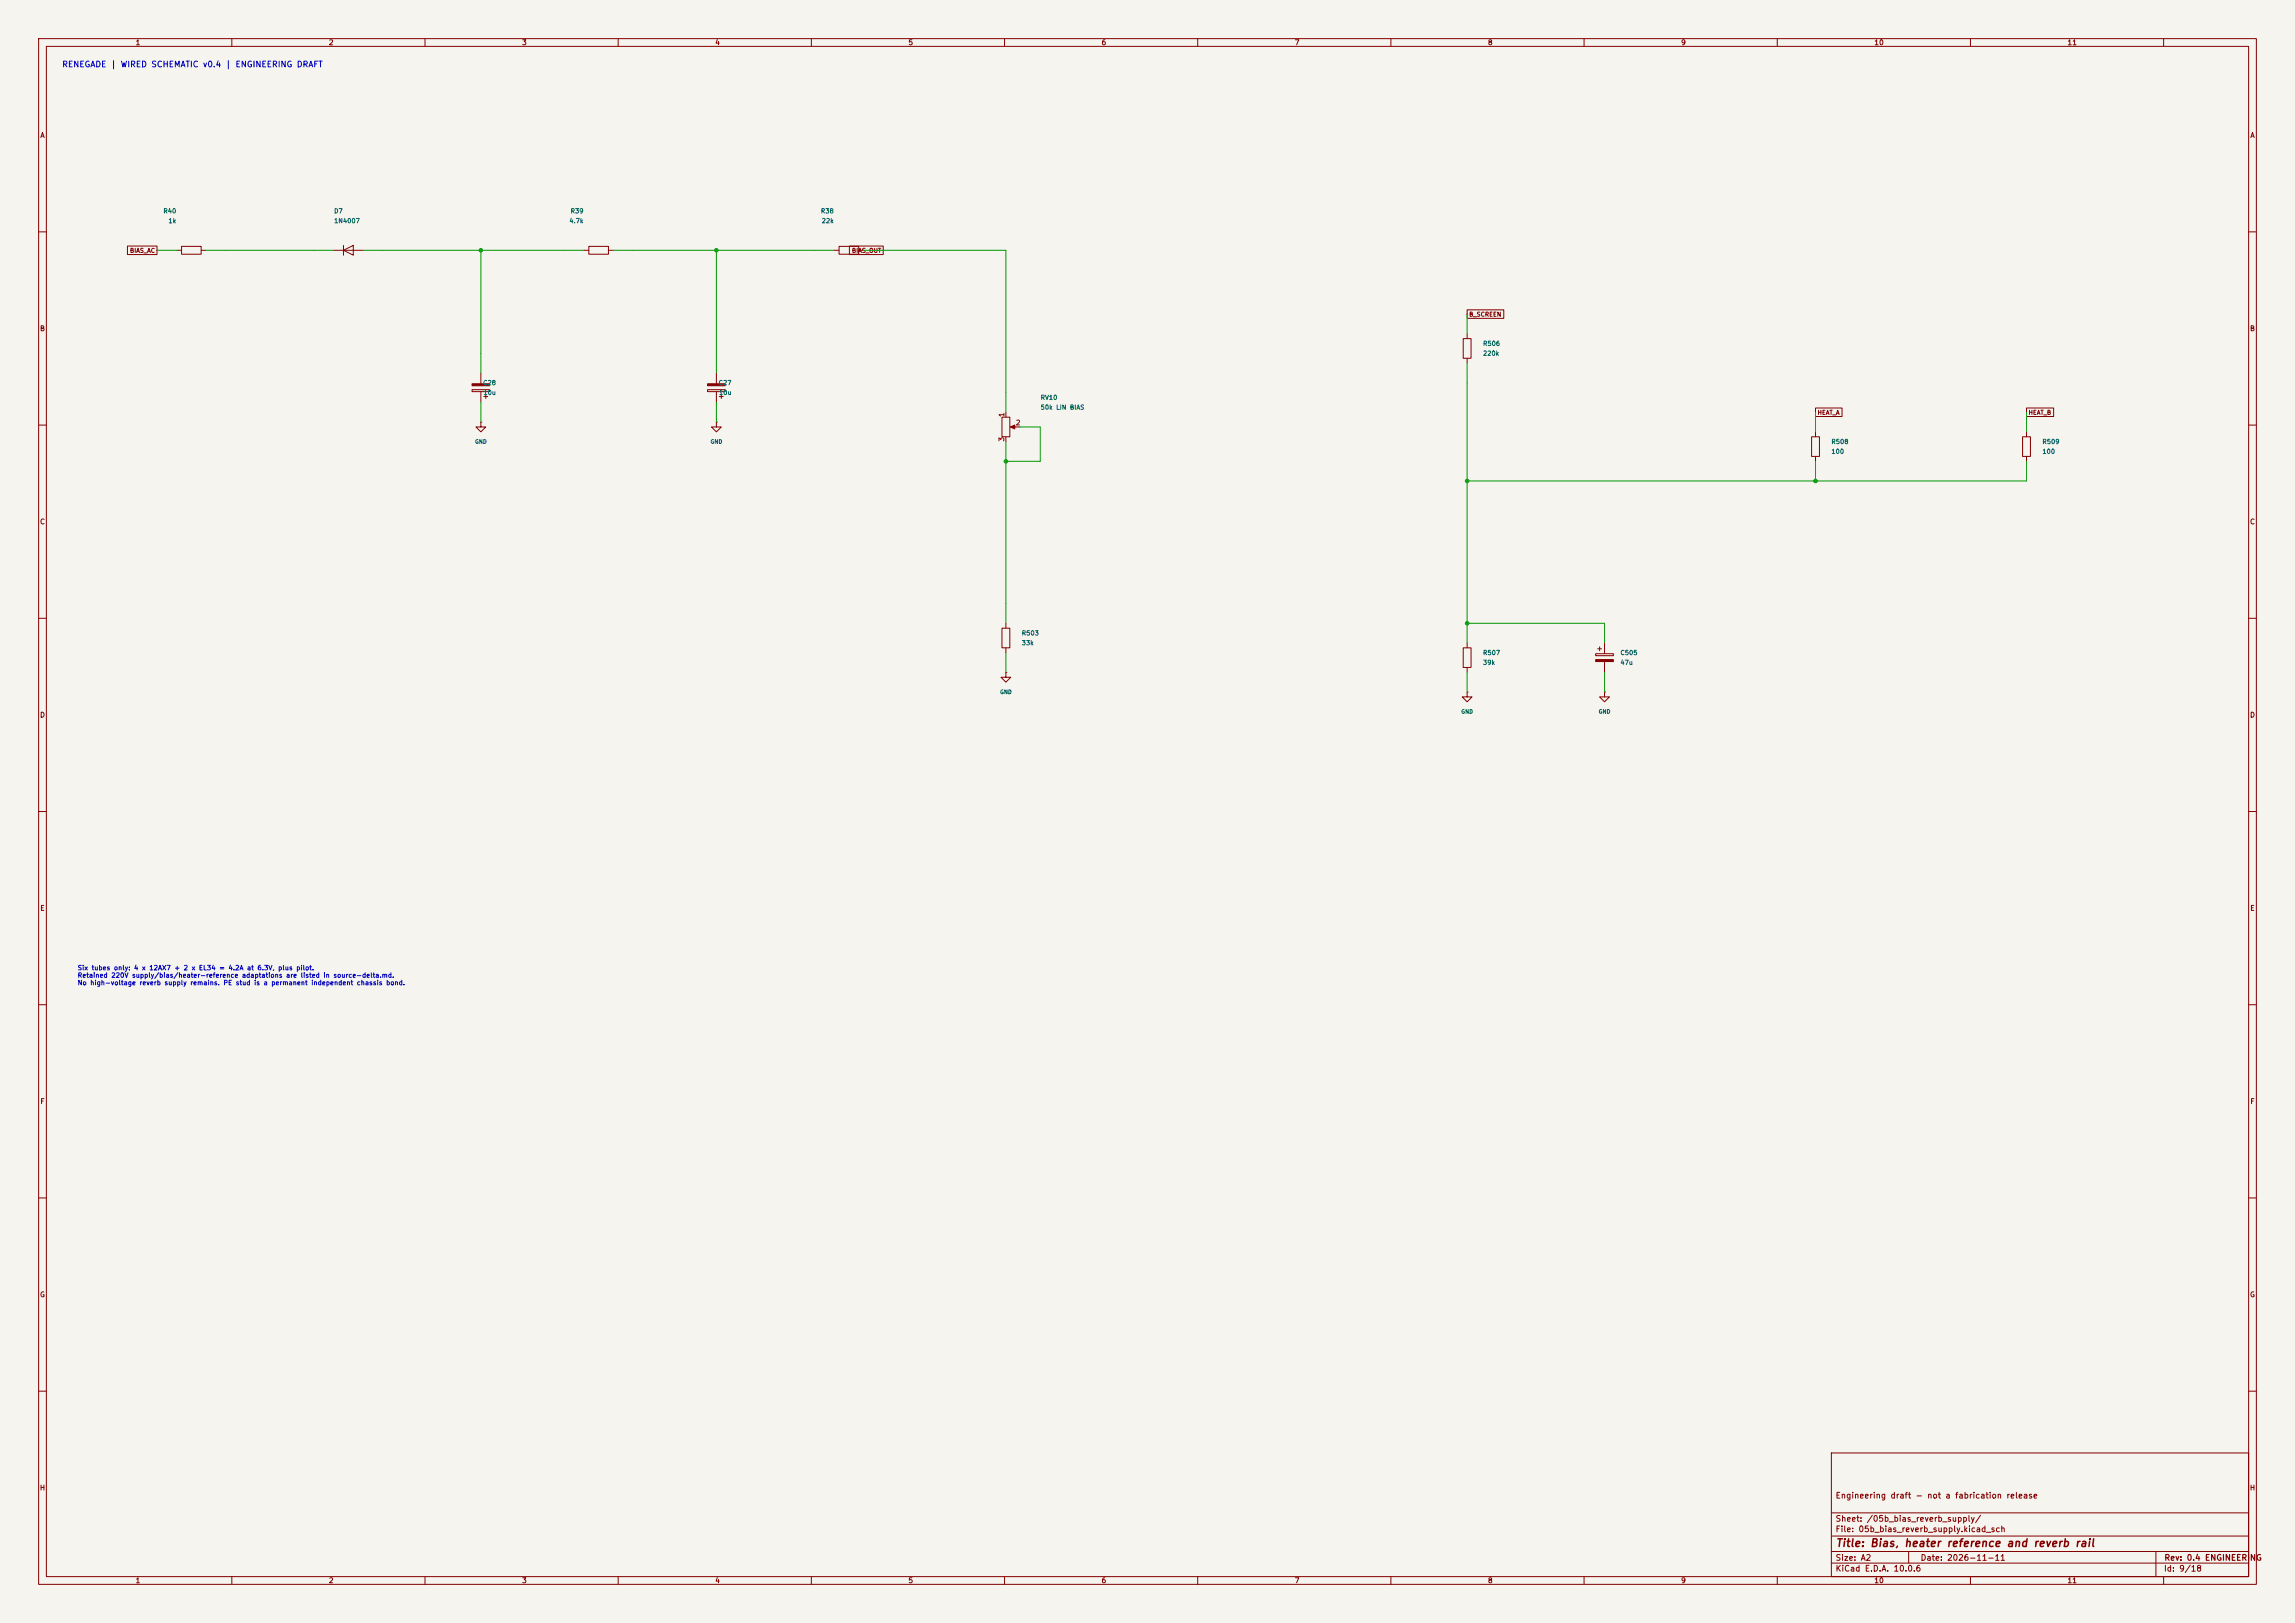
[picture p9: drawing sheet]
<svg xmlns="http://www.w3.org/2000/svg" width="594mm" height="420mm" viewBox="0 0 594 420" stroke-linecap="round" stroke-linejoin="round" font-family="sans-serif">
<defs><g id="words">
<text font-size="2" fill="#840000" x="475" y="400.8">Title: Bias, heater reference and reverb rail</text>
<text font-size="1.5" fill="#0000c2" x="16" y="17.8">RENEGADE | WIRED SCHEMATIC v0.4 | ENGINEERING DRAFT</text>
<g font-size="1.5" fill="#840000">
<text x="475" y="388.1">Engineering draft - not a fabrication release</text>
<text x="475" y="394.1">Sheet: /05b_bias_reverb_supply/</text>
<text x="475" y="396.8">File: 05b_bias_reverb_supply.kicad_sch</text>
<text x="475" y="407">KiCad E.D.A. 10.0.6</text>
<text x="475" y="404.2">Size: A2</text>
<text x="497" y="404.2">Date: 2026-11-11</text>
<text x="560" y="407">Id: 9/18</text>
<text x="560.1" y="404.2">Rev: 0.4 ENGINEERING</text>
</g>
<g font-size="1.3" fill="#840000">
<text x="35" y="12">1</text>
<text x="85" y="12">2</text>
<text x="135" y="12">3</text>
<text x="185" y="12">4</text>
<text x="235" y="12">5</text>
<text x="285" y="12">6</text>
<text x="335" y="12">7</text>
<text x="385" y="12">8</text>
<text x="435" y="12">9</text>
<text x="485" y="12">10</text>
<text x="535" y="12">11</text>
<text x="10.3" y="36">A</text>
<text x="582.3" y="36">A</text>
<text x="10.2" y="86">B</text>
<text x="582.2" y="86">B</text>
<text x="10.2" y="136">C</text>
<text x="582.2" y="136">C</text>
<text x="10.2" y="186">D</text>
<text x="582.2" y="186">D</text>
<text x="10.3" y="236">E</text>
<text x="582.3" y="236">E</text>
<text x="10.3" y="286">F</text>
<text x="582.3" y="286">F</text>
<text x="10.2" y="336">G</text>
<text x="582.2" y="336">G</text>
<text x="10.2" y="386">H</text>
<text x="582.2" y="386">H</text>
<text x="35" y="410">1</text>
<text x="85" y="410">2</text>
<text x="135" y="410">3</text>
<text x="185" y="410">4</text>
<text x="235" y="410">5</text>
<text x="285" y="410">6</text>
<text x="335" y="410">7</text>
<text x="385" y="410">8</text>
<text x="435" y="410">9</text>
<text x="485" y="410">10</text>
<text x="535" y="410">11</text>
</g>
<g font-size="1.3" fill="#a90000">
<text x="260.2" y="108" transform="rotate(-90 260.2 108)">1</text>
<text x="262.8" y="110.4">2</text>
<text x="260.2" y="114.4" transform="rotate(-90 260.2 114.4)">3</text>
</g>
<g font-size="1.2" fill="#006464">
<text x="42.2" y="55.5">R40</text>
<text x="43.5" y="58">1k</text>
<text x="86.3" y="55.5">D7</text>
<text x="86.3" y="58">1N4007</text>
<text x="147.2" y="58">4.7k</text>
<text x="147.6" y="55.5">R39</text>
<text x="212.3" y="55.5">R38</text>
<text x="212.6" y="58">22k</text>
<text x="383.7" y="89.8">R506</text>
<text x="383.7" y="92.3">220k</text>
<text x="124.9" y="99.9">C28</text>
<text x="185.9" y="99.9">C27</text>
<text x="125" y="102.5">10u</text>
<text x="186" y="102.5">10u</text>
<text x="269.2" y="103.7">RV10</text>
<text x="269.2" y="106.3">50k LIN BIAS</text>
<text x="473.9" y="115.2">R508</text>
<text x="473.9" y="117.7">100</text>
<text x="528.5" y="115.2">R509</text>
<text x="528.5" y="117.7">100</text>
<text x="264.3" y="164.7">R503</text>
<text x="264.3" y="167.2">33k</text>
<text x="383.7" y="169.8">R507</text>
<text x="383.7" y="172.3">39k</text>
<text x="419.3" y="169.8">C505</text>
<text x="419.3" y="172.3">47u</text>
</g>
<g font-size="1.2" fill="#0000c2">
<text x="20" y="251.4">Six tubes only: 4 x 12AX7 + 2 x EL34 = 4.2A at 6.3V, plus pilot.</text>
<text x="20" y="253.3">Retained 220V supply/bias/heater-reference adaptations are listed in source-delta.md.</text>
<text x="20" y="255.2">No high-voltage reverb supply remains. PE stud is a permanent independent chassis bond.</text>
</g>
<g font-size="1.1" fill="#840000">
<text x="33.5" y="65.7">BIAS_AC</text>
<text x="220.4" y="65.7">BIAS_OUT</text>
<text x="380.1" y="82.2">B_SCREEN</text>
<text x="470.3" y="107.6">HEAT_A</text>
<text x="524.9" y="107.6">HEAT_B</text>
</g>
<g font-size="1" fill="#006464">
<text x="122.8" y="115.1">GND</text>
<text x="183.8" y="115.1">GND</text>
<text x="258.7" y="179.8">GND</text>
<text x="378.1" y="184.9">GND</text>
<text x="413.7" y="184.9">GND</text>
</g>
</g></defs>
<path d="M0 0h594v420h-594z" fill="#f5f4ef" stroke="#f5f4ef" stroke-width=".26"/>
<g fill="none" stroke="#840000" stroke-width=".26">
<path d="M10 10h574v400h-574zM12 12h570v396h-570zM60 10v2M110 10v2M160 10v2M210 10v2M260 10v2M310 10v2M360 10v2M410 10v2M460 10v2M510 10v2"/>
<path d="M560 10v2M10 60h2M33 63.7h7.6v2.2h-7.6zM45.7 64.8h1.3M47 63.8h5.1v2h-5.1zM52.1 64.8h1.2M86.4 64.8h7.6M88.9 64.8l2.5-1.3v2.5zM88.9 63.5v2.5M151.1 64.8h1.3M152.4 63.8h5.1v2h-5.1zM157.5 64.8h1.2"/>
<path d="M215.9 64.8h1.3M217.2 63.8h5v2h-5zM219.8 63.7h8.8v2.2h-8.8zM222.2 64.8h1.3M582 60h2M124.5 96.5v2.8M185.4 96.5v2.8M378.7 87.6h2v5.1h-2zM379.7 80.2h9.5v2.2h-9.5zM379.7 86.4v1.2M379.7 92.7v1.3M10 110h2"/>
<path d="M122.2 100.8h4.5v.5h-4.5zM124.5 109.2v1.3h1.2l-1.2 1.3-1.3-1.3h1.3M124.5 109.2h.1M124.5 101.3v2.8M125.2 102.6h1M125.7 102.1v1M183.1 100.8h4.6v.5h-4.6zM185.4 109.2v1.3h1.3l-1.3 1.3-1.3-1.3h1.3M185.4 109.2h.1M185.4 101.3v2.8M186.2 102.6h1M186.7 102.1v1"/>
<path d="M259.3 108h2.1v5h-2.1zM260.3 106.7v1.3M260.3 113v1.3M261.9 110.5h2.3M468.9 113h2v5.1h-2zM469.9 105.6h6.9v2.2h-6.9zM469.9 111.8v1.2M469.9 118.1v1.3M523.5 113h2v5.1h-2zM524.5 105.6h7v2.2h-7zM524.5 111.8v1.2M524.5 118.1v1.3"/>
<path d="M582 110h2M10 160h2M259.3 162.6h2.1v5h-2.1zM260.3 174v1.3h1.3l-1.3 1.2-1.2-1.2h1.2M260.3 174h.1M260.3 161.3v1.3M260.3 167.6v1.3M378.7 167.6h2v5.1h-2zM379.7 179.1v1.2h1.3l-1.3 1.3-1.2-1.3h1.2M379.7 179.1h.1M379.7 166.4v1.2M379.7 172.7v1.3"/>
<path d="M413 169.2h4.6v.5h-4.6zM413.5 167.9h1M414 167.4v1M415.3 179.1v1.2h1.3l-1.3 1.3-1.3-1.3h1.3M415.3 179.1h.1M415.3 166.4v2.8M415.3 171.2v2.8M582 160h2M10 210h2M582 210h2M10 260h2M582 260h2"/>
<path d="M10 310h2M582 310h2M10 360h2M474 376h108v32h-108zM582 360h2M474 397.5h108M474 391.5h108M60 408v2M110 408v2M160 408v2M210 408v2M260 408v2"/>
<path d="M310 408v2M360 408v2M410 408v2M460 408v2M474 404.5h108M474 401.5h108M494 401.5v3M510 408v2M558 401.5v6.5M560 408v2"/>
</g>
<g fill="#840000" stroke="#840000" stroke-width=".26">
<path d="M261.5 110.5l1.1-.5v1z"/>
<path d="M413 170.7h4.6v.5h-4.6z"/>
<path d="M122.2 99.3h4.5v.5h-4.5z"/>
<path d="M183.1 99.3h4.6v.5h-4.6z"/>
</g>
<g fill="none" stroke="#009600" stroke-width=".26">
<path d="M40.6 64.8h5.1M53.3 64.8h33.1M94 64.8h57.1M124.5 64.8v31.7M158.7 64.8h57.2M185.4 64.8v31.7M223.5 64.8h36.8v41.9M379.7 81.3v5.1M379.7 94v72.4M124.5 104.1v5.1M185.4 104.1v5.1M260.3 114.3v47"/>
<path d="M264.2 110.5h5v8.9h-8.9M469.9 106.7v5.1M469.9 119.4v5.1M524.5 106.7v5.1M524.5 119.4v5.1h-144.8M260.3 168.9v5.1M379.7 174v5.1M379.7 161.3h35.6v5.1M415.3 174v5.1"/>
</g>
<g fill="#009600" stroke="#009600" stroke-width=".26">
<circle cx="185.4" cy="64.8" r=".46"/>
<circle cx="124.5" cy="64.8" r=".46"/>
<circle cx="469.9" cy="124.5" r=".46"/>
<circle cx="379.7" cy="161.3" r=".46"/>
<circle cx="260.3" cy="119.4" r=".46"/>
<circle cx="379.7" cy="124.5" r=".46"/>
</g>
<use href="#words"/>
</svg>
